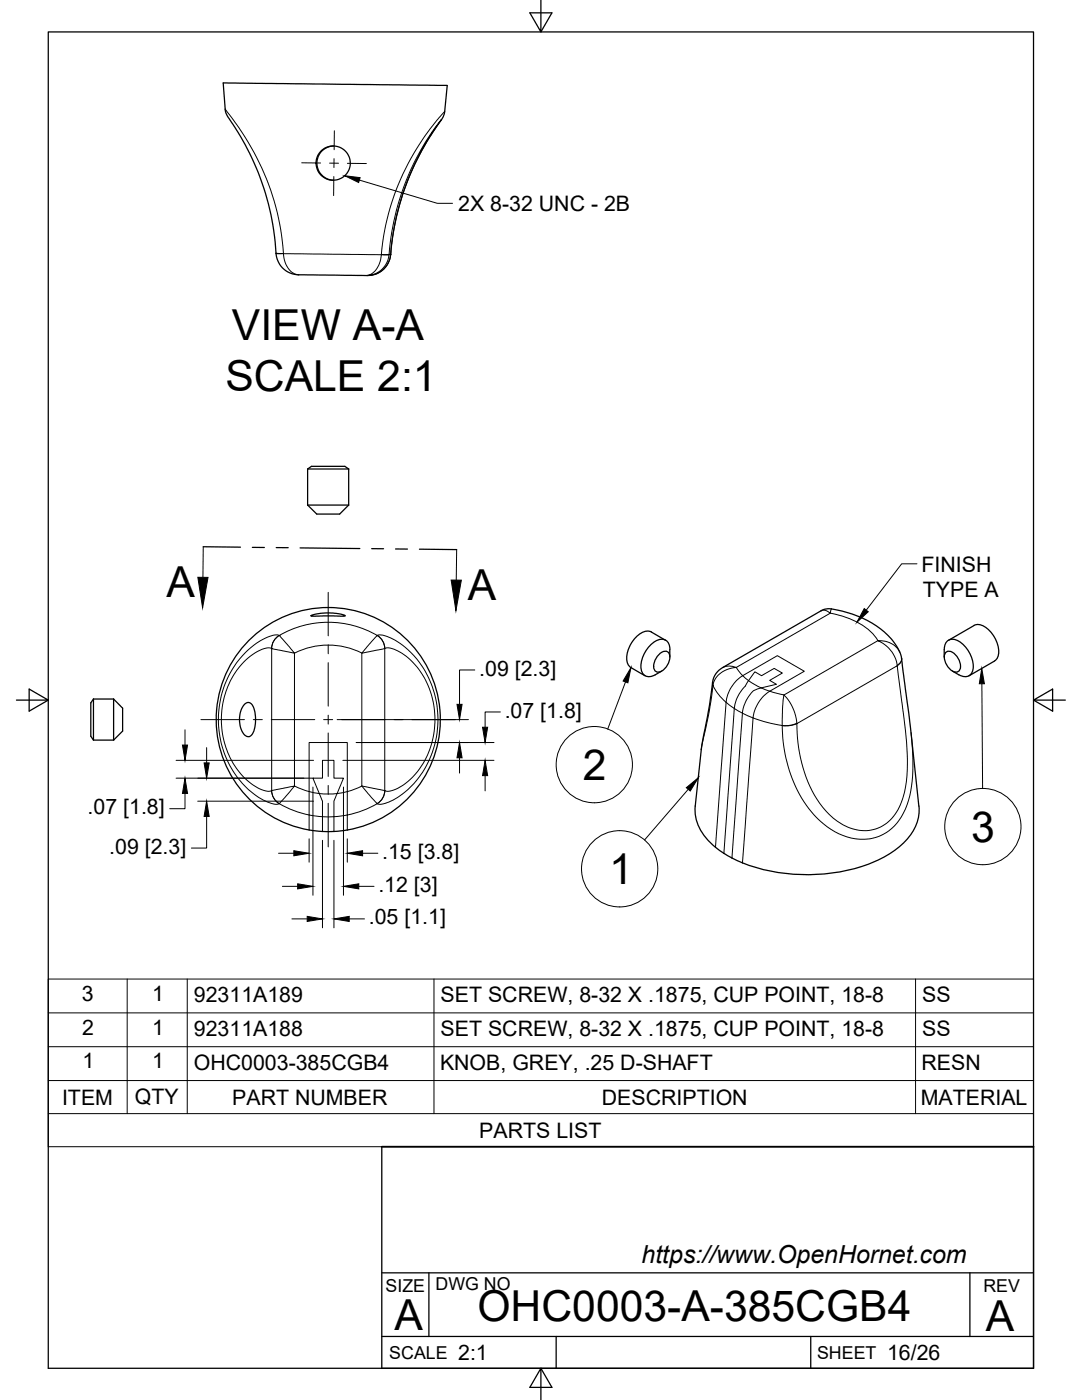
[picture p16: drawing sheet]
<svg xmlns="http://www.w3.org/2000/svg" width="216mm" height="279mm" viewBox="0 0 216 279" stroke-linecap="round" stroke-linejoin="round" font-family="sans-serif">
<defs><g id="words">
<g font-size="8.5">
<text x="46.3" y="67.9">VIEW A-A</text>
<text x="45" y="78.1">SCALE 2:1</text>
<text x="33.2" y="119.2">A</text>
<text x="93.3" y="119.8">A</text>
<text x="116.3" y="155.7">2</text>
<text x="193.8" y="168">3</text>
<text x="121.6" y="176.5">1</text>
<text x="95.3" y="263.7">OHC0003-A-385CGB4</text>
<text x="78.7" y="265.3">A</text>
<text x="196.7" y="265.7">A</text>
</g>
<text font-size="5" x="128" y="252.1">https://www.OpenHornet.com</text>
<g font-size="4.3">
<text x="91.4" y="42.1">2X 8-32 UNC - 2B</text>
<text x="183.9" y="114.1">FINISH</text>
<text x="184.1" y="119.2">TYPE A</text>
<text x="95.6" y="134.8">.09 [2.3]</text>
<text x="100.7" y="143.2">.07 [1.8]</text>
<text x="17.5" y="162.5">.07 [1.8]</text>
<text x="21.8" y="170.3">.09 [2.3]</text>
<text x="76.3" y="171.4">.15 [3.8]</text>
<text x="75.5" y="178">.12 [3]</text>
<text x="73.6" y="184.5">.05 [1.1]</text>
<text x="16.3" y="199.7">3</text>
<text x="30.4" y="199.7">1</text>
<text x="38.7" y="200">92311A189</text>
<text x="87.9" y="200">SET SCREW, 8-32 X .1875, CUP POINT, 18-8</text>
<text x="184" y="200">SS</text>
<text x="16.4" y="206.5">2</text>
<text x="30.4" y="206.5">1</text>
<text x="38.7" y="206.7">92311A188</text>
<text x="87.9" y="206.8">SET SCREW, 8-32 X .1875, CUP POINT, 18-8</text>
<text x="184" y="206.8">SS</text>
<text x="16.5" y="213.2">1</text>
<text x="30.4" y="213.2">1</text>
<text x="38.7" y="213.5">OHC0003-385CGB4</text>
<text x="87.8" y="213.5">KNOB, GREY, .25 D-SHAFT</text>
<text x="183.9" y="213.5">RESN</text>
<text x="12.4" y="220.5">ITEM</text>
<text x="26.9" y="220.4">QTY</text>
<text x="46.3" y="220.5">PART NUMBER</text>
<text x="120.1" y="220.5">DESCRIPTION</text>
<text x="183.7" y="220.5">MATERIAL</text>
<text x="95.6" y="227.1">PARTS LIST</text>
<text x="91.4" y="271.4">2:1</text>
<text x="177" y="271.4">16/26</text>
</g>
<g font-size="3.5">
<text x="76.9" y="257.8">SIZE</text>
<text x="86.9" y="257.4">DWG NO</text>
<text x="196.2" y="257.8">REV</text>
<text x="77.7" y="271.2">SCALE</text>
<text x="163" y="271.2">SHEET</text>
</g>
</g></defs>
<!-- layer: Visible -->
<g fill="none" stroke="#000" stroke-width=".25">
<path d="M66.6 29.1a3.4 3.4 0 0 0-3.4 3.4 3.4 3.4 0 0 0 3.3 3.5M55.1 50.6a4.7 4.7 0 0 0 5.5 4.2l8.4 .1a24.9 24.9 0 0 0 5.5-.1 4.5 4.5 0 0 0 3.4-3.9M55.1 50.6a55.1 55.1 0 0 0-10-27.9l-.2-.8-.4-5.3 44.7 .5-.5 5.2a6.4 6.4 0 0 1-1.7 3.1 51.2 51.2 0 0 0-9 25.4M61.4 93.6h8.2M61.4 93.6l.7-.5h6.7l.8 .5M61.4 93.6v7.2M69.6 93.6v7.2M61.4 100.8l1.8 1.8h4.6l1.8-1.8M61.4 100.8h8.2M18.6 139.5v8.2M18.6 139.5l-.5 .8v6.6l.5 .8M18.6 139.5h4.1"/>
<path d="M22.7 139.5l1.8 1.8v4.6l-1.8 1.8M22.7 139.5v8.2M62.1 122.9a10.3 10.3 0 0 1 6.8 0zM125.9 133.2l2.8 1.7M130 126.1l2.8 1.7M130 126.1a2.77 2.77 0 0 0-3.1 1.1 5.5 5.5 0 0 0-1.6 5.3l.6 .7M131.6 130.5a1.25 1.25 0 0 1 1.8-.2 2.99 2.99 0 0 1-2.2 3.8 1.15 1.15 0 0 1-.7-1.6 3.8 3.8 0 0 1 1.1-2zM132 133.9l-1.2 .8M133.6 129.6v1.5M133.7 129.6a1.76 1.76 0 0 0-.9-1.8 1.76 1.76 0 0 0-2 .2 6.2 6.2 0 0 0-2.8 5.7 1.69 1.69 0 0 0 2.8 .9M142.2 136.3l-.7 4.9-1.5 7.7-1.3 12a10.1 10.1 0 0 0 5 8.9 27.2 27.2 0 0 0 13.7 4.6 33.6 33.6 0 0 0 20.2-4.1 11.6 11.6 0 0 0 5.7-7.3l.1-2.1M179.9 131.4a10.7 10.7 0 0 0-5.1-6.5 21.6 21.6 0 0 0-9.7-3.4l-1.1 .3-19.8 11.4a4 4 0 0 0-2 3"/>
<path d="M179.9 131.4l1.5 11.8 1.9 17.7M179.9 131.4h.1M188.4 131.1v-1.5a1.76 1.76 0 0 1 .9-1.8 1.76 1.76 0 0 1 2 .2 6.2 6.2 0 0 1 2.8 5.7 1.69 1.69 0 0 1-2.8 .9l-1.3-.7M188.6 130.3a1.15 1.15 0 0 1 1.9 .2 3.1 3.1 0 0 1 .9 3.3 1.15 1.15 0 0 1-1.8-.2 3.1 3.1 0 0 1-1-3.3zM194.3 124.8a2.77 2.77 0 0 1 3.2 1.1 5.5 5.5 0 0 1 1.6 5.3l-.7 .7M194.4 124.8l-5.1 3M198.4 131.9l-5 3M18.6 147.7h4.1M48.8 140.6a1.01 1.01 0 0 1 1-.4 1.01 1.01 0 0 1 .8 .9 6.8 6.8 0 0 1-.4 5.6 1.08 1.08 0 0 1-1.1 .3 1.08 1.08 0 0 1-.7-.9 5.3 5.3 0 0 1 .4-5.5z"/>
<circle cx="66.5" cy="32.6" r="3.4"/>
<circle cx="65.5" cy="143.6" r="22.4"/>
</g>
<!-- layer: Visible Narrow -->
<g fill="none" stroke="#000" stroke-width=".2">
<path d="M44.9 21.8l.6 .7a51.3 51.3 0 0 1 11.1 28.1M88.1 23.8l-.4 .6a51.8 51.8 0 0 0-9.7 26.4h-.4a49.1 49.1 0 0 1 10.5-27zM88.7 22.3l-.7 .8a49 49 0 0 0-11.9 27.7M55.1 50.5l1.5 .1M55.1 50.6l21 .2M56.6 50.6a4.2 4.2 0 0 0 2.8 4.2h.2M76.1 50.8h.1M76.1 50.8l1.5 .1M77.6 50.8a4.6 4.6 0 0 1-4.6 4.2 3.6 3.6 0 0 0 3-3.3l.1-.9M77.7 50.8h-1.6M78 50.8a4.6 4.6 0 0 1-4.7 4.2M78 50.9h.1"/>
<path d="M78 50.8h.1M48.6 132.1a7.6 7.6 0 0 1 5.3-2.8l.3 .2v28.3a2.98 2.98 0 0 1-2.6-.5 15.7 15.7 0 0 1-7.4-14.9 16.2 16.2 0 0 1 4.4-10.3zM54.2 129.5h.1M55.7 126.8h.1M55.7 126.8l3.1 3.5-4.6-.8M55.7 126.8a3.7 3.7 0 0 0-3.1 .8 18.6 18.6 0 0 0-8.6 20 17.6 17.6 0 0 0 9.4 12.5 2.97 2.97 0 0 0 2.3 .3M55.7 126.8a3.1 3.1 0 0 0-1.5 2.6M55.7 126.8a19.3 19.3 0 0 1 20 .3 3.1 3.1 0 0 1 1.1 2.3M72.2 130.3v26.6M72.2 130.3a14.9 14.9 0 0 0-13.4 0v26.6l2.4 .9 2.5 .6M75.2 126.8h.1M75.2 126.8l-3 3.5 4.6-.8"/>
<path d="M75.2 126.8a3.3 3.3 0 0 1 2.8 .5 18.3 18.3 0 0 1 9.3 18.3 17.7 17.7 0 0 1-9.7 14.5 2.97 2.97 0 0 1-2.4 .3M76.8 129.5h.1M76.8 129.5a2.75 2.75 0 0 1 2.6 .4 15.5 15.5 0 0 1 7.4 13.7 15.6 15.6 0 0 1-7.4 13.7l-1.3 .5a1.62 1.62 0 0 1-1.3 0zM142.2 136.3l.1 .5M142.2 136.2l.1 .6M142.3 136.8a135.2 135.2 0 0 1-2.4 12.8M142.3 136.8h.1M142.3 136.8l.9 1.5 1.7 1.9M144.2 133.2a3.3 3.3 0 0 1 2.7 0 4.8 4.8 0 0 0-4.6 3.6M148.2 134.8l1.1 1M148.2 134.9a7.2 7.2 0 0 0-3.3 5.3M148.2 134.9l6.9-4 5.4 3.1-6.9 4a7.4 7.4 0 0 0-3.3 5.3l-2.2 28.9"/>
<path d="M149.3 135.8l2.6 1.5M149.4 135.8l1.2-1.7 1.4 .8 2.5-1.5 1.6 .9-2.5 1.5 1.3 .8-3 .7M149.4 135.8l-.5 .8a8.5 8.5 0 0 0-2.4 4.8M151.9 137.3l2.1 .8 2.4 .6M151.9 137.3a4.2 4.2 0 0 0-3.2 3l-.5 1.7-2.2 29.3M156.4 138.7l-.2 2.2-.1 3.9M156.4 138.7a9 9 0 0 1 2.6 5.7M165.9 121.5l-.2 .9a1.6 1.6 0 0 0-1.9-.5M175.2 127.9l-18.8 10.8M175.2 127.9a12.9 12.9 0 0 0-8.3-5.3l-1.2-.2-18.8 10.8 1.3 1.6M179.5 130.1a4.5 4.5 0 0 0-4.3-2.2 6.4 6.4 0 0 1 3.8 4.9M179.9 131.4a1.48 1.48 0 0 1-.9 1.4"/>
<path d="M179.9 131.4a1.53 1.53 0 0 1-.9 1.5v-.1M54.2 157.8a3.1 3.1 0 0 0 1.5 2.6M54.2 157.7l4.6-.8-3.1 3.5a3.1 3.1 0 0 1-1.5-2.7zM63.7 158.4l-1.3-3.1h1.9v-3.6h2.3v3.6h1.9l-1.2 3.1a6.4 6.4 0 0 0-.7 3.6v1M63.7 158.4a6.4 6.4 0 0 1 .6 3.6v1M69.3 158v-9.8h-7.6v17.4M69.3 158v4.6M69.3 158l-1.2 .2a14.9 14.9 0 0 1-4.4 .2M72.2 156.9l3 3.5M72.2 156.9l4.6 .9M72.2 156.9l-2.9 1.1M76.8 157.8h.1"/>
<path d="M76.8 157.7a3.1 3.1 0 0 1-1.5 2.7M76.8 157.8a3.1 3.1 0 0 1-1.5 2.6M144.9 140.2l1.6 1.2M144.9 140.2l-2.1 28.9M146.5 141.4l-2.1 28.9M146.5 141.4a23.9 23.9 0 0 0 9.6 3.4M156.1 144.8a27.1 27.1 0 0 0 7 18.5 12.3 12.3 0 0 0 11.1 4 9.5 9.5 0 0 0 6.8-6.7 34.1 34.1 0 0 0 .8-14.4M156.1 144.8h.1M159 144.4l20-11.5 .2 1.8a185.7 185.7 0 0 1 1.9 16.7 19.3 19.3 0 0 1-1.9 10.2 7.7 7.7 0 0 1-11.3 2.8 19.1 19.1 0 0 1-7.7-11.3 31 31 0 0 1-1.2-8.7zM159 144.3l-1.4 .5h-1.5M159 144.4l-1.3 .4h-1.6M55.7 160.4h.1"/>
<path d="M55.7 160.4a19.4 19.4 0 0 0 8.7 2.6M64.3 163v2.9M64.4 163h2.2M66.6 163v2.9M69.3 162.6v3M69.3 162.6l-2.7 .4M75.2 160.4h.1M75.3 160.4a19.4 19.4 0 0 1-6 2.2"/>
</g>
<!-- layer: Titleblock -->
<path d="M76.2 228.9v44.2h130v-44.2M76.2 254h130M85.6 254v12.7M193.5 254v12.7M76.2 266.7h130M111 266.7v6.4M161.8 266.7v6.4" fill="none" stroke="#000" stroke-width=".25"/>
<path d="M76.2 228.9h130" fill="none" stroke="#000" stroke-width=".36"/>
<!-- layer: Border -->
<path d="M9.6 6.4h196.6v266.7h-196.6zM107.9 0v6.4l-2.2-3.8h4.4l-2.2 3.8M3.3 139.7h6.3l-3.8-2.2v4.4l3.8-2.2M206.2 139.7l3.8 2.2v-4.4l-3.8 2.2h6.4M107.9 273.1l2.2 3.8h-4.4l2.2-3.8v6.3" fill="none" stroke="#000" stroke-width=".25"/>
<!-- layer: Parts Lists -->
<path d="M9.6 195.4h196.6v33.5h-196.6zM25.4 195.4v26.9M37.4 195.4v26.9M86.6 195.4v26.9M182.7 195.4v26.9M9.6 215.6h196.6M9.6 208.9h196.6M9.6 202.1h196.6M9.6 222.3h196.6" fill="none" stroke="#000" stroke-width=".2"/>
<!-- layer: Section Lines -->
<path d="M40.6 109.1l7.4 .1M50.4 109.2l2.3 .1M55.1 109.3h2.4M59.9 109.3l11.9 .2M74.2 109.5h2.3M78.9 109.6h2.4M83.7 109.6l7.4 .1" fill="none" stroke="#000" stroke-width=".25"/>
<path d="M40.6 109.1l-.1 6.1M91.1 109.7l-.1 6.1" fill="none" stroke="#000" stroke-width=".2"/>
<path d="M39.5 115.2h2l-1.1 6.1zM90 115.8h2.1l-1.1 6.1z" fill="#000" stroke="#000" stroke-width=".2"/>
<!-- layer: Leaders -->
<path d="M172.4 121.5l.8 .6-2.2 2.1z" fill="#000" stroke="#000" stroke-width=".2"/>
<path d="M183 112.5h-3.1l-7.1 9.3" fill="none" stroke="#000" stroke-width=".2"/>
<!-- layer: Balloons -->
<g fill="none" stroke="#000" stroke-width=".2">
<circle cx="118.6" cy="152.6" r="7.6"/>
<circle cx="123.6" cy="173.4" r="7.6"/>
<circle cx="196.1" cy="165" r="7.6"/>
</g>
<!-- layer: 0 -->
<path d="M125.9 133.2l-.6 3.1-1-.4zM195.9 133.4l.5 3.1h-1zM136.9 157.2l2.4-2-1.6 2.7z" fill="#000" stroke="#000" stroke-width=".2"/>
<path d="M124.8 136.1l-3.5 9.4M195.9 136.5l.2 20.9M137.3 157.5l-8.7 10.1" fill="none" stroke="#000" stroke-width=".2"/>
<!-- layer: Smart Centers -->
<g fill="none" stroke="#000" stroke-width=".2">
<path d="M60.2 32.5h3.8M65.8 32.6h1.7M66.6 35.2v3.8M66.7 31.7l-.1 1.7M66.7 26.1v3.8M69.3 32.6h3.8M65.5 118.2v8.7M65.5 128.7v1.8M65.5 132.2v8.7M40.1 143.6h8.7M50.5 143.6h1.8M54.1 143.6h8.7"/>
<path d="M64.6 143.6h1.8M65.5 142.7v1.8M65.5 146.3v8.7M65.5 156.8v1.7M68.2 143.6h8.6M78.6 143.6h1.8M82.2 143.6h8.7M65.5 160.3v8.7"/>
</g>
<!-- layer: Hole Notes -->
<path d="M68.8 35.1l3.1 .4-.3 .9z" fill="#000" stroke="#000" stroke-width=".2"/>
<path d="M71.7 35.9l15.5 4.7h3.1" fill="none" stroke="#000" stroke-width=".2"/>
<!-- layer: FD_Dimensions -->
<g fill="none" stroke="#000" stroke-width=".2">
<path d="M94.7 133.7h-3v6.9M35.1 151.7h27.5M35.1 155.3h27.5M36.9 158.3v3.1h-3M36.9 145.6v3.1M39.5 159.9h23.1M41.2 149.2v3.1M62.4 157.1v21.6M67.3 143.6h26.2M68.4 151.7h30.2M68.5 157.1v21.6M71.1 148.2h27.5"/>
<path d="M91.7 151.2v3.1M96.8 154.8v3M99.8 142.1h-3v3M41.2 162.9v6.3h-3M55.6 170.3h3M56.3 176.9h3.1M61.7 167.4v4.7M64.3 167.7v17.5M66.6 167.7v17.5M69.3 167.4v4.7M71.6 176.9h3M72.3 170.3h3.1"/>
<path d="M58.3 183.4h3M69.7 183.4h3"/>
</g>
<g fill="#000" stroke="#000" stroke-width=".2">
<path d="M36.4 148.7h1l-.5 3zM36.9 155.3l.5 3h-1zM40.7 152.3h1l-.5 3zM91.7 148.2l.5 3h-1zM91.2 140.6h1l-.5 3zM96.8 151.7l.5 3.1h-1zM96.3 145.1h1l-.5 3.1zM41.2 159.9l.5 3h-1zM58.6 169.8l3.1 .5-3.1 .5zM59.4 176.4l3 .5-3 .5zM68.5 176.9l3.1-.5v1zM69.3 170.3l3-.5v1z"/>
<path d="M61.3 182.9l3 .5-3 .5zM66.6 183.4l3.1-.5v1z"/>
</g>
<use href="#words"/>
</svg>
